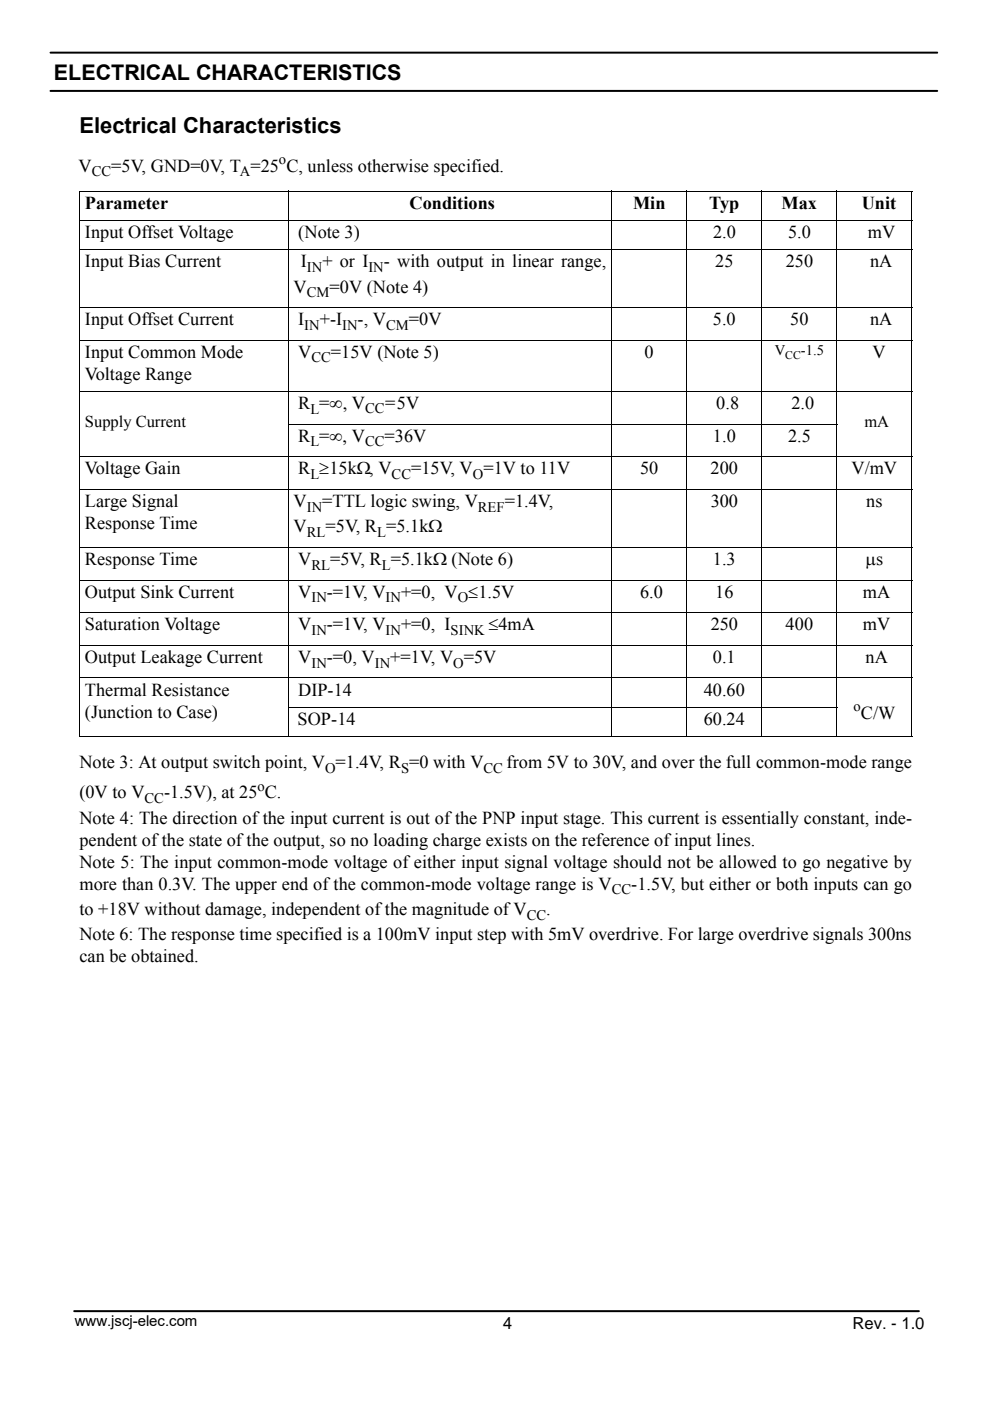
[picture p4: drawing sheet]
<svg xmlns="http://www.w3.org/2000/svg" width="210mm" height="297mm" viewBox="0 0 210 297" stroke-linecap="round" stroke-linejoin="round" font-family="sans-serif">
<defs><g id="words">
<text font-size="4.7" x="16.8" y="28.2">Electrical Characteristics</text>
<text font-size="4.6" x="11.4" y="16.9">ELECTRICAL CHARACTERISTICS</text>
<g font-size="3.9">
<text x="16.7" y="36.4">V</text>
<text x="23.6" y="36.4">=5V, GND=0V, T =25 C, unless otherwise specified.</text>
<text x="18" y="44.3">Parameter</text>
<text x="86.8" y="44.3">Conditions</text>
<text x="134.2" y="44.3">Min</text>
<text x="150.4" y="44.3">Typ</text>
<text x="165.7" y="44.3">Max</text>
<text x="182.7" y="44.3">Unit</text>
<text x="18" y="50.5">Input Offset Voltage</text>
<text x="63.3" y="50.5">(Note 3)</text>
<text x="151.2" y="50.5">2.0</text>
<text x="167.1" y="50.5">5.0</text>
<text x="184" y="50.5">mV</text>
<text x="18" y="56.7">Input Bias Current</text>
<text x="63.8" y="56.7">I</text>
<text x="68.4" y="56.7">+ or I</text>
<text x="81.4" y="56.7">- with output in linear range,</text>
<text x="151.6" y="56.7">25</text>
<text x="166.6" y="56.7">250</text>
<text x="184.5" y="56.7">nA</text>
<text x="62.3" y="62">V</text>
<text x="69.9" y="62">=0V (Note 4)</text>
<text x="18" y="69">Input Offset Current</text>
<text x="63.2" y="69">I</text>
<text x="67.8" y="69">+-I</text>
<text x="75.8" y="69">-, V</text>
<text x="86.7" y="69">=0V</text>
<text x="151.2" y="69">5.0</text>
<text x="167.6" y="69">50</text>
<text x="184.5" y="69">nA</text>
<text x="18" y="75.9">Input Common Mode</text>
<text x="63.2" y="75.9">V</text>
<text x="70.2" y="75.9">=15V (Note 5)</text>
<text x="136.7" y="75.9">0</text>
<text x="185" y="75.9">V</text>
<text x="18" y="80.6">Voltage Range</text>
<text x="63.2" y="86.7">R =∞, V</text>
<text x="81.7" y="86.7">=5V</text>
<text x="151.9" y="86.7">0.8</text>
<text x="167.8" y="86.7">2.0</text>
<text x="63.2" y="93.7">R =∞, V</text>
<text x="81.6" y="93.7">=36V</text>
<text x="151.2" y="93.7">1.0</text>
<text x="167.1" y="93.7">2.5</text>
<text x="18" y="100.6">Voltage Gain</text>
<text x="63.2" y="100.6">R ≥15kΩ, V</text>
<text x="87.2" y="100.6">=15V, V =1V to 11V</text>
<text x="135.7" y="100.6">50</text>
<text x="150.7" y="100.6">200</text>
<text x="180.5" y="100.6">V/mV</text>
<text x="18" y="107.5">Large Signal</text>
<text x="62.3" y="107.5">V</text>
<text x="68.3" y="107.5">=TTL logic swing, V</text>
<text x="107" y="107.5">=1.4V,</text>
<text x="150.7" y="107.5">300</text>
<text x="183.7" y="107.5">ns</text>
<text x="18" y="112.2">Response Time</text>
<text x="62.3" y="112.9">V</text>
<text x="69" y="112.9">=5V, R =5.1kΩ</text>
<text x="18" y="119.8">Response Time</text>
<text x="63.2" y="119.8">V</text>
<text x="70" y="119.8">=5V, R =5.1kΩ (Note 6)</text>
<text x="151.1" y="119.8">1.3</text>
<text x="183.5" y="119.8">µs</text>
<text x="18" y="126.7">Output Sink Current</text>
<text x="63.2" y="126.7">V</text>
<text x="69.3" y="126.7">-=1V, V</text>
<text x="85" y="126.7">+=0, V ≤1.5V</text>
<text x="135.7" y="126.7">6.0</text>
<text x="151.6" y="126.7">16</text>
<text x="183" y="126.7">mA</text>
<text x="18" y="133.6">Saturation Voltage</text>
<text x="63.2" y="133.6">V</text>
<text x="69.3" y="133.6">-=1V, V</text>
<text x="85" y="133.6">+=0, I</text>
<text x="103.6" y="133.6">≤4mA</text>
<text x="150.7" y="133.6">250</text>
<text x="166.6" y="133.6">400</text>
<text x="183" y="133.6">mV</text>
<text x="18" y="140.6">Output Leakage Current</text>
<text x="63.2" y="140.6">V</text>
<text x="69.3" y="140.6">-=0, V</text>
<text x="82.7" y="140.6">+=1V, V =5V</text>
<text x="151.2" y="140.6">0.1</text>
<text x="183.5" y="140.6">nA</text>
<text x="18" y="147.5">Thermal Resistance</text>
<text x="63.2" y="147.5">DIP-14</text>
<text x="149.2" y="147.5">40.60</text>
<text x="18" y="152.1">(Junction to Case)</text>
<text x="63.1" y="153.7">SOP-14</text>
<text x="149.2" y="153.7">60.24</text>
<text x="182.5" y="152.4">C/W</text>
<text x="16.8" y="162.9">Note 3: At output switch point, V =1.4V, R =0 with V</text>
<text x="107.4" y="162.9">from 5V to 30V, and over the full common-mode range</text>
<text x="16.8" y="169.3">(0V to V</text>
<text x="34.8" y="169.3">-1.5V), at 25 C.</text>
<text x="16.8" y="174.6">Note 4: The direction of the input current is out of the PNP input stage. This current is essentially constant, inde-</text>
<text x="16.9" y="179.3">pendent of the state of the output, so no loading charge exists on the reference of input lines.</text>
<text x="16.9" y="184">Note 5: The input common-mode voltage of either input signal voltage should not be allowed to go negative by</text>
<text x="16.9" y="188.6">more than 0.3V. The upper end of the common-mode voltage range is V</text>
<text x="133.8" y="188.6">-1.5V, but either or both inputs can go</text>
<text x="16.9" y="194">to +18V without damage, independent of the magnitude of V</text>
<text x="115.8" y="194">.</text>
<text x="16.9" y="199.4">Note 6: The response time specified is a 100mV input step with 5mV overdrive. For large overdrive signals 300ns</text>
<text x="16.9" y="204">can be obtained.</text>
</g>
<g font-size="3.5">
<text x="18" y="90.5">Supply Current</text>
<text x="183.3" y="90.6">mA</text>
<text x="106.7" y="281.7">4</text>
<text x="180.7" y="281.7">Rev. - 1.0</text>
</g>
<text font-size="3.2" x="15.9" y="281">www.jscj-elec.com</text>
<g font-size="3.1">
<text x="59.2" y="34.9">o</text>
<text x="19.5" y="37.4">CC</text>
<text x="50.8" y="37.4">A</text>
<text x="65.1" y="57.6">IN</text>
<text x="78.1" y="57.6">IN</text>
<text x="65.1" y="63">CM</text>
<text x="64.5" y="69.9">IN</text>
<text x="72.6" y="69.9">IN</text>
<text x="81.9" y="69.9">CM</text>
<text x="66" y="76.9">CC</text>
<text x="164.3" y="75.4">V</text>
<text x="169.8" y="75.4">-1.5</text>
<text x="65.8" y="87.7">L</text>
<text x="77.4" y="87.7">CC</text>
<text x="65.8" y="94.6">L</text>
<text x="77.4" y="94.6">CC</text>
<text x="65.8" y="101.6">L</text>
<text x="83" y="101.6">CC</text>
<text x="100.3" y="101.6">O</text>
<text x="65.1" y="108.5">IN</text>
<text x="65.1" y="113.8">RL</text>
<text x="80" y="113.8">L</text>
<text x="101.3" y="108.5">REF</text>
<text x="66" y="120.8">RL</text>
<text x="80.9" y="120.8">L</text>
<text x="66" y="127.7">IN</text>
<text x="81.8" y="127.7">IN</text>
<text x="97.1" y="127.7">O</text>
<text x="66" y="134.6">IN</text>
<text x="81.8" y="134.6">IN</text>
<text x="95.5" y="134.6">SINK</text>
<text x="66" y="141.5">IN</text>
<text x="79.5" y="141.5">IN</text>
<text x="96.1" y="141.5">O</text>
<text x="181" y="150.8">o</text>
<text x="54.6" y="167.7">o</text>
<text x="68.9" y="163.8">O</text>
<text x="85" y="163.8">S</text>
<text x="102.5" y="163.8">CC</text>
<text x="30.6" y="170.2">CC</text>
<text x="129.7" y="189.6">CC</text>
<text x="111.7" y="195">CC</text>
</g>
<text font-size="2.5" x="166.5" y="76.2">CC</text>
</g></defs>
<g fill="none" stroke="#000" stroke-width=".21">
<path d="M16.7 40.5h176.8M16.7 46.7h176.8M16.7 52.9h176.8M16.8 40.6v115.5M61.1 40.4v115.8M129.7 40.4v115.8M145.6 40.4v115.8M161.5 40.4v115.8M177.5 40.4v115.8M193.4 40.6v115.5M16.7 65.2h176.8M16.7 72.1h176.8"/>
<path d="M16.7 83h176.8M16.7 96.9h176.8M61 89.9h116.5M16.7 103.8h176.8M16.7 116.1h176.8M16.7 123h176.8M16.7 129.9h176.8M16.7 136.8h176.8M16.7 143.7h176.8M16.7 156.2h176.8M61 149.9h116.5"/>
</g>
<path d="M10.7 11.2h188M10.7 19.3h188M15.7 278h179.1" fill="none" stroke="#000" stroke-width=".42"/>
<use href="#words"/>
</svg>
